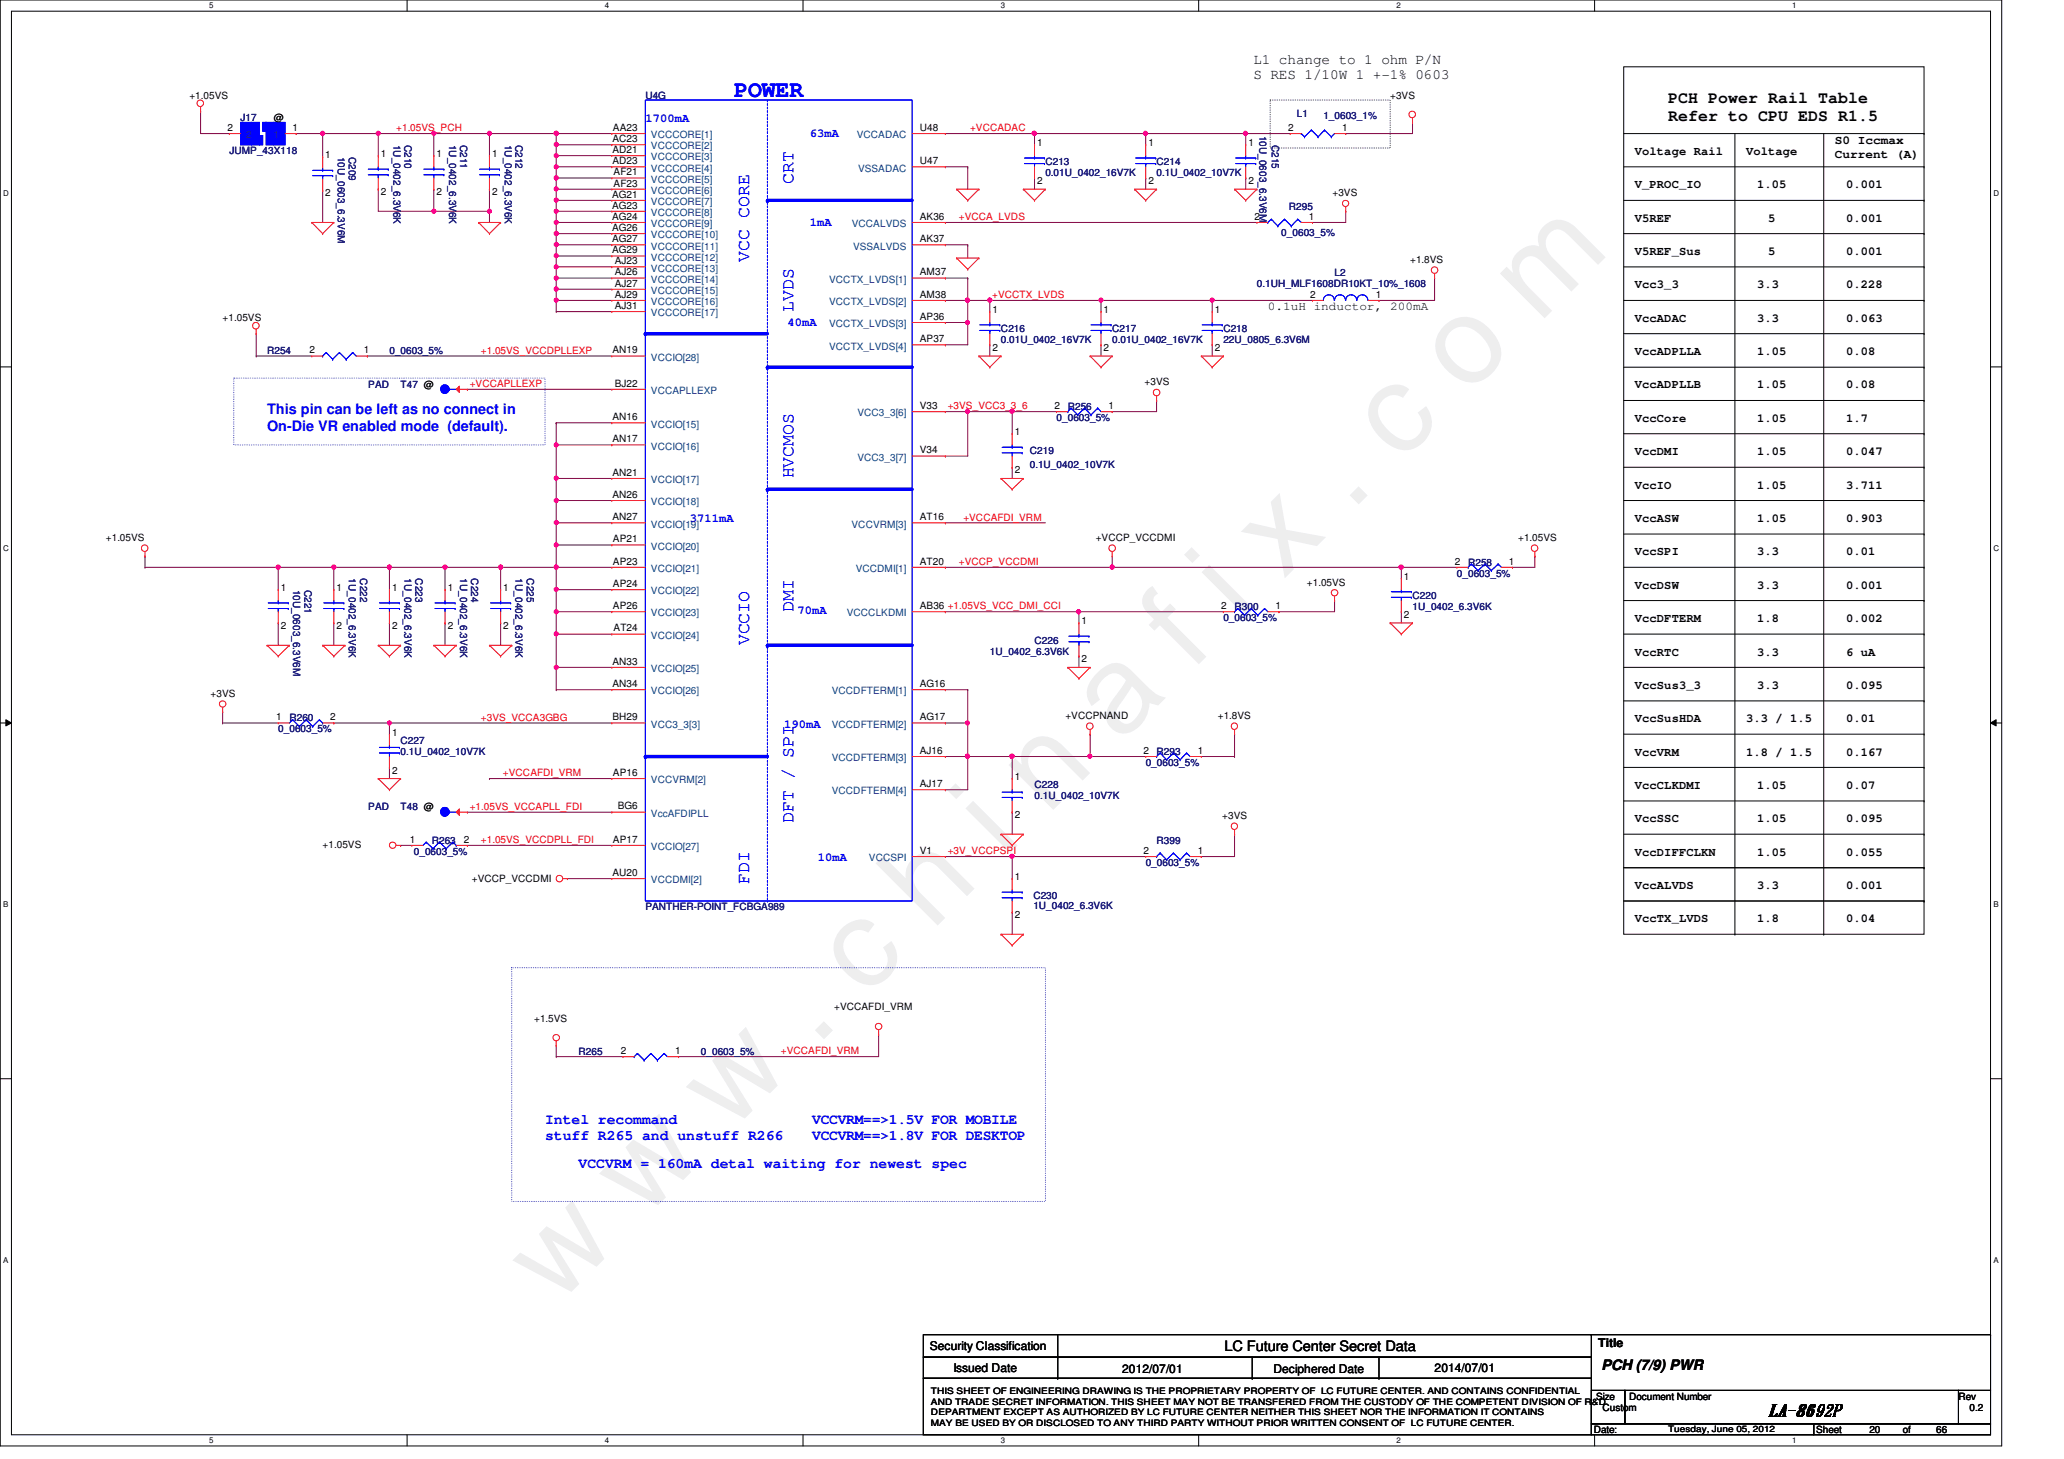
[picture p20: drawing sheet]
<svg xmlns="http://www.w3.org/2000/svg" width="297mm" height="210mm" viewBox="0 0 297 210" stroke-linecap="round" stroke-linejoin="round" font-family="sans-serif">
<defs><g id="words">
<text font-size="17.6" fill="#f0f" x="80.1" y="188" transform="rotate(-45 80.1 188)">w w w . c h i n a f i x . c o m</text>
<text font-size="3.3" fill="#00f" x="105.7" y="14">POWER</text>
<g font-size="2.5" fill="#00f">
<text x="114.2" y="26.4" transform="rotate(-90 114.2 26.4)">CRT</text>
<text x="107.8" y="37.6" transform="rotate(-90 107.8 37.6)">VCC CORE</text>
<text x="114.2" y="44.8" transform="rotate(-90 114.2 44.8)">LVDS</text>
<text x="114.2" y="68.8" transform="rotate(-90 114.2 68.8)">HVCMOS</text>
<text x="114.2" y="88" transform="rotate(-90 114.2 88)">DMI</text>
<text x="107.8" y="92.8" transform="rotate(-90 107.8 92.8)">VCCIO</text>
<text x="114.2" y="118.4" transform="rotate(-90 114.2 118.4)">DFT / SPI</text>
<text x="107.8" y="127.2" transform="rotate(-90 107.8 127.2)">FDI</text>
</g>
<text font-size="2.5" x="254.5" y="203.7">LA-8692P</text>
<g font-size="2.4">
<text x="240.1" y="14.8">PCH Power Rail Table</text>
<text x="240.1" y="17.4">Refer to CPU EDS R1.5</text>
</g>
<g font-size="2.1">
<text x="180.4" y="9.1">L1 change to 1 ohm P/N</text>
<text x="180.4" y="11.3">S RES 1/10W 1 +-1% 0603</text>
<text x="176.2" y="194.4">LC Future Center Secret Data</text>
<text x="230.5" y="197.1">PCH (7/9) PWR</text>
</g>
<g font-size="2.1" fill="#00f">
<text x="38.4" y="59.5">This pin can be left as no connect in</text>
<text x="38.4" y="62">On-Die VR enabled mode (default).</text>
<text x="78.4" y="161.7">Intel recommand</text>
<text x="116.9" y="161.7">VCCVRM==&gt;1.5V FOR MOBILE</text>
<text x="78.4" y="164">stuff R265 and unstuff R266</text>
<text x="116.9" y="164">VCCVRM==&gt;1.8V FOR DESKTOP</text>
<text x="83.3" y="168.1">VCCVRM = 160mA detal waiting for newest spec</text>
</g>
<g font-size="1.7" fill="#00f">
<text x="92.9" y="17.5">1700mA</text>
<text x="116.5" y="19.7">63mA</text>
<text x="116.5" y="32.6">1mA</text>
<text x="113.3" y="46.9">40mA</text>
<text x="99.3" y="75.1">3711mA</text>
<text x="114.8" y="88.4">70mA</text>
<text x="112.9" y="104.7">190mA</text>
<text x="117.7" y="123.9">10mA</text>
</g>
<g font-size="1.7">
<text x="235.3" y="22.3">Voltage Rail</text>
<text x="251.3" y="22.3">Voltage</text>
<text x="264.1" y="20.7">S0 Iccmax</text>
<text x="264.1" y="22.7">Current (A)</text>
<text x="235.3" y="27.1">V_PROC_IO</text>
<text x="252.9" y="27.1">1.05</text>
<text x="265.7" y="27.1">0.001</text>
<text x="235.3" y="31.9">V5REF</text>
<text x="254.5" y="31.9">5</text>
<text x="265.7" y="31.9">0.001</text>
<text x="235.3" y="36.7">V5REF_Sus</text>
<text x="235.3" y="41.5">Vcc3_3</text>
<text x="252.9" y="41.5">3.3</text>
<text x="254.5" y="36.7">5</text>
<text x="265.7" y="36.7">0.001</text>
<text x="265.7" y="41.5">0.228</text>
<text x="182.5" y="44.6">0.1uH inductor, 200mA</text>
<text x="235.3" y="46.3">VccADAC</text>
<text x="252.9" y="46.3">3.3</text>
<text x="265.7" y="46.3">0.063</text>
<text x="235.3" y="51.1">VccADPLLA</text>
<text x="252.9" y="51.1">1.05</text>
<text x="265.7" y="51.1">0.08</text>
<text x="235.3" y="55.9">VccADPLLB</text>
<text x="252.9" y="55.9">1.05</text>
<text x="265.7" y="55.9">0.08</text>
<text x="235.3" y="60.7">VccCore</text>
<text x="235.3" y="65.5">VccDMI</text>
<text x="252.9" y="60.7">1.05</text>
<text x="252.9" y="65.5">1.05</text>
<text x="265.7" y="60.7">1.7</text>
<text x="265.7" y="65.5">0.047</text>
<text x="235.3" y="70.3">VccIO</text>
<text x="252.9" y="70.3">1.05</text>
<text x="265.7" y="70.3">3.711</text>
<text x="235.3" y="75.1">VccASW</text>
<text x="252.9" y="75.1">1.05</text>
<text x="265.7" y="75.1">0.903</text>
<text x="235.3" y="79.9">VccSPI</text>
<text x="252.9" y="79.9">3.3</text>
<text x="265.7" y="79.9">0.01</text>
<text x="235.3" y="84.7">VccDSW</text>
<text x="235.3" y="89.5">VccDFTERM</text>
<text x="252.9" y="84.7">3.3</text>
<text x="252.9" y="89.5">1.8</text>
<text x="265.7" y="89.5">0.002</text>
<text x="265.7" y="84.7">0.001</text>
<text x="235.3" y="94.3">VccRTC</text>
<text x="252.9" y="94.3">3.3</text>
<text x="265.7" y="94.3">6 uA</text>
<text x="235.3" y="99.1">VccSus3_3</text>
<text x="252.9" y="99.1">3.3</text>
<text x="265.7" y="99.1">0.095</text>
<text x="235.3" y="103.9">VccSusHDA</text>
<text x="251.3" y="103.9">3.3 / 1.5</text>
<text x="265.7" y="103.9">0.01</text>
<text x="235.3" y="108.7">VccVRM</text>
<text x="235.3" y="113.5">VccCLKDMI</text>
<text x="251.3" y="108.7">1.8 / 1.5</text>
<text x="252.9" y="113.5">1.05</text>
<text x="265.7" y="113.5">0.07</text>
<text x="265.7" y="108.7">0.167</text>
<text x="235.3" y="118.3">VccSSC</text>
<text x="252.9" y="118.3">1.05</text>
<text x="265.7" y="118.3">0.095</text>
<text x="235.3" y="123.1">VccDIFFCLKN</text>
<text x="252.9" y="123.1">1.05</text>
<text x="265.7" y="123.1">0.055</text>
<text x="235.3" y="127.9">VccALVDS</text>
<text x="252.9" y="127.9">3.3</text>
<text x="265.7" y="127.9">0.001</text>
<text x="235.3" y="132.7">VccTX_LVDS</text>
<text x="252.9" y="132.7">1.8</text>
<text x="265.7" y="132.7">0.04</text>
<text x="133.8" y="194.3">Security Classification</text>
<text x="137.2" y="197.3">Issued Date</text>
<text x="161.5" y="197.5">2012/07/01</text>
<text x="183.3" y="197.5">Deciphered Date</text>
<text x="206.5" y="197.3">2014/07/01</text>
<text x="230" y="193.8">Title</text>
</g>
<g font-size="1.4">
<text x="27.3" y="14.2">+1.05VS</text>
<text x="39.4" y="17.4">@</text>
<text x="200.1" y="14.2">+3VS</text>
<text x="32.7" y="18.8">2</text>
<text x="42.1" y="18.8">1</text>
<text x="46.8" y="22.8">1</text>
<text x="54.8" y="22.6">1</text>
<text x="62.8" y="22.6">1</text>
<text x="70.8" y="22.6">1</text>
<text x="88.1" y="20.4">AC23</text>
<text x="88.1" y="22">AD21</text>
<text x="88.1" y="23.6">AD23</text>
<text x="88.2" y="18.8">AA23</text>
<text x="132.4" y="18.8">U48</text>
<text x="132.4" y="23.6">U47</text>
<text x="149.3" y="21">1</text>
<text x="165.3" y="21">1</text>
<text x="179.7" y="21">1</text>
<text x="185.4" y="18.8">2</text>
<text x="193.2" y="18.8">1</text>
<text x="46.8" y="28.2">2</text>
<text x="54.8" y="28.1">2</text>
<text x="62.8" y="28.1">2</text>
<text x="70.8" y="28.1">2</text>
<text x="88.1" y="28.4">AG21</text>
<text x="88.3" y="25.2">AF21</text>
<text x="88.3" y="26.8">AF23</text>
<text x="149.3" y="26.5">2</text>
<text x="165.3" y="26.5">2</text>
<text x="179.7" y="26.5">2</text>
<text x="191.8" y="28.2">+3VS</text>
<text x="88.1" y="30">AG23</text>
<text x="88.1" y="31.6">AG24</text>
<text x="88.1" y="33.2">AG26</text>
<text x="88.1" y="34.8">AG27</text>
<text x="132.4" y="31.6">AK36</text>
<text x="132.4" y="34.8">AK37</text>
<text x="180.5" y="31.6">2</text>
<text x="188.4" y="31.6">1</text>
<text x="88.1" y="36.4">AG29</text>
<text x="88.5" y="38">AJ23</text>
<text x="88.5" y="39.6">AJ26</text>
<text x="88.5" y="41.2">AJ27</text>
<text x="132.4" y="39.6">AM37</text>
<text x="202.9" y="37.8">+1.8VS</text>
<text x="32" y="46.2">+1.05VS</text>
<text x="88.5" y="42.8">AJ29</text>
<text x="88.5" y="44.4">AJ31</text>
<text x="132.4" y="42.8">AM38</text>
<text x="132.4" y="46">AP36</text>
<text x="142.8" y="45">1</text>
<text x="158.8" y="45">1</text>
<text x="174.8" y="45">1</text>
<text x="188.5" y="42.8">2</text>
<text x="198" y="42.8">1</text>
<text x="44.5" y="50.8">2</text>
<text x="52.4" y="50.8">1</text>
<text x="88.1" y="50.8">AN19</text>
<text x="132.4" y="49.2">AP37</text>
<text x="142.8" y="50.5">2</text>
<text x="158.8" y="50.5">2</text>
<text x="174.8" y="50.5">2</text>
<text x="88.5" y="55.6">BJ22</text>
<text x="132.4" y="58.8">V33</text>
<text x="151.8" y="58.8">2</text>
<text x="159.6" y="58.8">1</text>
<text x="164.7" y="55.5">+3VS</text>
<text x="88.1" y="60.5">AN16</text>
<text x="88.1" y="63.6">AN17</text>
<text x="132.4" y="65.2">V34</text>
<text x="146" y="62.6">1</text>
<text x="88.1" y="68.5">AN21</text>
<text x="88.1" y="71.6">AN26</text>
<text x="146" y="68.1">2</text>
<text x="15.2" y="77.9">+1.05VS</text>
<text x="88.1" y="74.8">AN27</text>
<text x="132.4" y="74.8">AT16</text>
<text x="157.7" y="77.9">+VCCP_VCCDMI</text>
<text x="218.5" y="77.9">+1.05VS</text>
<text x="88.2" y="78">AP21</text>
<text x="88.2" y="81.2">AP23</text>
<text x="132.4" y="81.2">AT20</text>
<text x="202.1" y="83.4">1</text>
<text x="209.4" y="81.2">2</text>
<text x="217.2" y="81.2">1</text>
<text x="40.4" y="85">1</text>
<text x="48.4" y="85">1</text>
<text x="56.4" y="85">1</text>
<text x="64.4" y="85">1</text>
<text x="72.4" y="85">1</text>
<text x="88.2" y="87.6">AP26</text>
<text x="88.2" y="84.5">AP24</text>
<text x="132.4" y="87.6">AB36 +1.05VS_VCC_DMI_CCI</text>
<text x="155.7" y="89.8">1</text>
<text x="175.8" y="87.6">2</text>
<text x="183.6" y="87.6">1</text>
<text x="188.1" y="84.2">+1.05VS</text>
<text x="202.1" y="88.9">2</text>
<text x="40.4" y="90.5">2</text>
<text x="48.4" y="90.5">2</text>
<text x="56.4" y="90.5">2</text>
<text x="64.4" y="90.5">2</text>
<text x="72.4" y="90.5">2</text>
<text x="88.1" y="95.6">AN33</text>
<text x="88.3" y="90.8">AT24</text>
<text x="155.7" y="95.3">2</text>
<text x="30.3" y="100.2">+3VS</text>
<text x="88.1" y="98.8">AN34</text>
<text x="132.4" y="98.8">AG16</text>
<text x="39.7" y="103.6">1</text>
<text x="47.5" y="103.6">2</text>
<text x="56.4" y="105.8">1</text>
<text x="88.1" y="103.6">BH29</text>
<text x="132.4" y="103.6">AG17</text>
<text x="153.3" y="103.5">+VCCPNAND</text>
<text x="175.3" y="103.5">+1.8VS</text>
<text x="56.4" y="111.3">2</text>
<text x="88.2" y="111.6">AP16</text>
<text x="132.4" y="113.2">AJ17</text>
<text x="132.4" y="108.5">AJ16</text>
<text x="146" y="112.2">1</text>
<text x="164.5" y="108.5">2</text>
<text x="172.4" y="108.5">1</text>
<text x="88.9" y="116.5">BG6</text>
<text x="146" y="117.7">2</text>
<text x="175.9" y="117.9">+3VS</text>
<text x="46.4" y="122">+1.05VS</text>
<text x="59" y="121.2">1</text>
<text x="66.8" y="121.2">2</text>
<text x="88.2" y="121.2">AP17</text>
<text x="132.4" y="122.9">V1</text>
<text x="164.5" y="122.9">2</text>
<text x="172.4" y="122.9">1</text>
<text x="67.9" y="126.8">+VCCP_VCCDMI</text>
<text x="88.1" y="126">AU20</text>
<text x="146" y="126.6">1</text>
<text x="146" y="132.1">2</text>
<text x="76.9" y="147">+1.5VS</text>
<text x="120.1" y="145.4">+VCCAFDI_VRM</text>
<text x="89.4" y="151.6">2</text>
<text x="97.2" y="151.6">1</text>
<text x="229.7" y="201.4">Size</text>
<text x="230.6" y="203">Custom</text>
<text x="234.5" y="201.4">Document Number</text>
<text x="281.9" y="201.4">Rev</text>
<text x="283.5" y="203">0.2</text>
<text x="229.4" y="206.2">Date:</text>
<text x="261.4" y="206.2">Sheet</text>
<text x="269" y="206.2">20</text>
<text x="273.9" y="206.2">of</text>
<text x="278.6" y="206.2">66</text>
</g>
<g font-size="1.4" fill="#000080">
<text x="34.6" y="17.4">J17</text>
<text x="92.9" y="14.2">U4G</text>
<text x="186.6" y="16.9">L1</text>
<text x="190.5" y="17.1">1_0603_1%</text>
<text x="33" y="22.2">JUMP_43X118</text>
<text x="48.6" y="22.6" transform="rotate(90 48.6 22.6)">10U_0603_6.3V6M</text>
<text x="50.2" y="22.6" transform="rotate(90 50.2 22.6)">C209</text>
<text x="56.6" y="20.8" transform="rotate(90 56.6 20.8)">1U_0402_6.3V6K</text>
<text x="58.2" y="20.8" transform="rotate(90 58.2 20.8)">C210</text>
<text x="64.6" y="20.8" transform="rotate(90 64.6 20.8)">1U_0402_6.3V6K</text>
<text x="66.2" y="20.8" transform="rotate(90 66.2 20.8)">C211</text>
<text x="72.6" y="20.8" transform="rotate(90 72.6 20.8)">1U_0402_6.3V6K</text>
<text x="74.2" y="20.8" transform="rotate(90 74.2 20.8)">C212</text>
<text x="150.4" y="23.7">C213</text>
<text x="166.5" y="23.7">C214</text>
<text x="181.3" y="19.5" transform="rotate(90 181.3 19.5)">10U_0603_6.3V6M</text>
<text x="183" y="20.8" transform="rotate(90 183 20.8)">C215</text>
<text x="150.4" y="25.4">0.01U_0402_16V7K</text>
<text x="166.5" y="25.4">0.1U_0402_10V7K</text>
<text x="184.4" y="34">0_0603_5%</text>
<text x="185.5" y="30.2">R295</text>
<text x="180.9" y="41.4">0.1UH_MLF1608DR10KT_10%_1608</text>
<text x="192.1" y="39.8">L2</text>
<text x="144.1" y="47.8">C216</text>
<text x="160.1" y="47.8">C217</text>
<text x="176.1" y="47.8">C218</text>
<text x="38.4" y="51">R254</text>
<text x="56" y="51">0_0603_5%</text>
<text x="144.1" y="49.4">0.01U_0402_16V7K</text>
<text x="160.1" y="49.4">0.01U_0402_16V7K</text>
<text x="176.1" y="49.4">22U_0805_6.3V6M</text>
<text x="53" y="55.8">PAD</text>
<text x="57.7" y="55.8">T47 @</text>
<text x="153.7" y="59">R256</text>
<text x="148.2" y="65.4">C219</text>
<text x="152.1" y="60.6">0_0603_5%</text>
<text x="148.2" y="67.3">0.1U_0402_10V7K</text>
<text x="50.2" y="83.2" transform="rotate(90 50.2 83.2)">1U_0402_6.3V6K</text>
<text x="51.8" y="83.2" transform="rotate(90 51.8 83.2)">C222</text>
<text x="58.2" y="83.2" transform="rotate(90 58.2 83.2)">1U_0402_6.3V6K</text>
<text x="59.8" y="83.2" transform="rotate(90 59.8 83.2)">C223</text>
<text x="66.2" y="83.2" transform="rotate(90 66.2 83.2)">1U_0402_6.3V6K</text>
<text x="67.8" y="83.2" transform="rotate(90 67.8 83.2)">C224</text>
<text x="74.2" y="83.2" transform="rotate(90 74.2 83.2)">1U_0402_6.3V6K</text>
<text x="75.8" y="83.2" transform="rotate(90 75.8 83.2)">C225</text>
<text x="209.7" y="83">0_0603_5%</text>
<text x="211.3" y="81.4">R258</text>
<text x="42.2" y="84.8" transform="rotate(90 42.2 84.8)">10U_0603_6.3V6M</text>
<text x="43.8" y="84.8" transform="rotate(90 43.8 84.8)">C221</text>
<text x="176.1" y="89.4">0_0603_5%</text>
<text x="177.7" y="87.8">R300</text>
<text x="203.3" y="86.2">C220</text>
<text x="203.3" y="87.8">1U_0402_6.3V6K</text>
<text x="142.4" y="94.2">1U_0402_6.3V6K</text>
<text x="148.9" y="92.6">C226</text>
<text x="40" y="105.4">0_0603_5%</text>
<text x="41.7" y="103.8">R260</text>
<text x="57.7" y="107">C227</text>
<text x="57.7" y="108.6">0.1U_0402_10V7K</text>
<text x="148.9" y="113.4">C228</text>
<text x="164.9" y="110.2">0_0603_5%</text>
<text x="166.5" y="108.6">R293</text>
<text x="53" y="116.6">PAD</text>
<text x="57.7" y="116.6">T48 @</text>
<text x="148.9" y="115">0.1U_0402_10V7K</text>
<text x="59.6" y="123">0_0603_5%</text>
<text x="62.1" y="121.4">R263</text>
<text x="164.9" y="124.6">0_0603_5%</text>
<text x="166.5" y="121.4">R399</text>
<text x="92.9" y="131">PANTHER-POINT_FCBGA989</text>
<text x="148.7" y="129.4">C230</text>
<text x="148.7" y="130.8">1U_0402_6.3V6K</text>
<text x="83.3" y="151.8">R265</text>
<text x="100.9" y="151.8">0_0603_5%</text>
</g>
<g font-size="1.4" fill="#004080">
<text x="35.4" y="19.9">2</text>
<text x="39.4" y="19.9">1</text>
<text x="93.7" y="19.9">VCCCORE[1]</text>
<text x="93.7" y="21.5">VCCCORE[2]</text>
<text x="93.7" y="23.1">VCCCORE[3]</text>
<text x="123.3" y="19.9">VCCADAC</text>
<text x="93.7" y="24.7">VCCCORE[4]</text>
<text x="93.7" y="26.3">VCCCORE[5]</text>
<text x="93.7" y="27.9">VCCCORE[6]</text>
<text x="93.7" y="29.5">VCCCORE[7]</text>
<text x="123.5" y="24.7">VSSADAC</text>
<text x="93.7" y="31.1">VCCCORE[8]</text>
<text x="93.7" y="32.7">VCCCORE[9]</text>
<text x="93.7" y="34.3">VCCCORE[10]</text>
<text x="93.7" y="35.9">VCCCORE[11]</text>
<text x="122.6" y="32.7">VCCALVDS</text>
<text x="122.8" y="35.9">VSSALVDS</text>
<text x="93.7" y="37.5">VCCCORE[12]</text>
<text x="93.7" y="39.1">VCCCORE[13]</text>
<text x="93.7" y="40.7">VCCCORE[14]</text>
<text x="119.3" y="40.7">VCCTX_LVDS[1]</text>
<text x="93.7" y="42.3">VCCCORE[15]</text>
<text x="93.7" y="43.9">VCCCORE[16]</text>
<text x="93.7" y="45.5">VCCCORE[17]</text>
<text x="119.3" y="43.9">VCCTX_LVDS[2]</text>
<text x="119.3" y="47.1">VCCTX_LVDS[3]</text>
<text x="93.7" y="51.9">VCCIO[28]</text>
<text x="119.3" y="50.3">VCCTX_LVDS[4]</text>
<text x="93.7" y="56.7">VCCAPLLEXP</text>
<text x="123.4" y="59.9">VCC3_3[6]</text>
<text x="93.7" y="61.5">VCCIO[15]</text>
<text x="93.7" y="64.7">VCCIO[16]</text>
<text x="93.7" y="69.5">VCCIO[17]</text>
<text x="123.4" y="66.3">VCC3_3[7]</text>
<text x="93.7" y="72.7">VCCIO[18]</text>
<text x="93.7" y="75.9">VCCIO[19]</text>
<text x="122.6" y="75.9">VCCVRM[3]</text>
<text x="93.7" y="79.1">VCCIO[20]</text>
<text x="93.7" y="82.3">VCCIO[21]</text>
<text x="123.1" y="82.3">VCCDMI[1]</text>
<text x="93.7" y="88.7">VCCIO[23]</text>
<text x="93.7" y="85.5">VCCIO[22]</text>
<text x="121.9" y="88.7">VCCCLKDMI</text>
<text x="93.7" y="91.9">VCCIO[24]</text>
<text x="93.7" y="96.7">VCCIO[25]</text>
<text x="93.7" y="99.9">VCCIO[26]</text>
<text x="119.7" y="99.9">VCCDFTERM[1]</text>
<text x="93.7" y="104.7">VCC3_3[3]</text>
<text x="119.7" y="104.7">VCCDFTERM[2]</text>
<text x="93.7" y="112.7">VCCVRM[2]</text>
<text x="119.7" y="109.5">VCCDFTERM[3]</text>
<text x="93.7" y="117.5">VccAFDIPLL</text>
<text x="119.7" y="114.3">VCCDFTERM[4]</text>
<text x="93.7" y="122.3">VCCIO[27]</text>
<text x="125" y="123.9">VCCSPI</text>
<text x="93.7" y="127.1">VCCDMI[2]</text>
</g>
<g font-size="1.4" fill="#f00">
<text x="57" y="18.9">+1.05VS_PCH</text>
<text x="139.6" y="18.9">+VCCADAC</text>
<text x="138" y="31.7">+VCCA_LVDS</text>
<text x="142.8" y="42.9">+VCCTX_LVDS</text>
<text x="69.2" y="50.9">+1.05VS_VCCDPLLEXP</text>
<text x="67.6" y="55.7">+VCCAPLLEXP</text>
<text x="136.4" y="58.9">+3VS_VCC3_3_6</text>
<text x="138.6" y="74.9">+VCCAFDI_VRM</text>
<text x="138" y="81.3">+VCCP_VCCDMI</text>
<text x="69.2" y="103.7">+3VS_VCCA3GBG</text>
<text x="72.4" y="111.7">+VCCAFDI_VRM</text>
<text x="67.6" y="116.5">+1.05VS_VCCAPLL_FDI</text>
<text x="69.2" y="121.3">+1.05VS_VCCDPLL_FDI</text>
<text x="136.4" y="122.9">+3V_VCCPSPI</text>
<text x="112.4" y="151.7">+VCCAFDI_VRM</text>
</g>
<g font-size="1.3">
<text x="134" y="200.6">THIS SHEET OF ENGINEERING DRAWING IS THE PROPRIETARY PROPERTY OF LC FUTURE CENTER. AND CONTAINS CONFIDENTIAL</text>
<text x="134" y="202.1">AND TRADE SECRET INFORMATION. THIS SHEET MAY NOT BE TRANSFERED FROM THE CUSTODY OF THE COMPETENT DIVISION OF R&amp;D</text>
<text x="134" y="203.6">DEPARTMENT EXCEPT AS AUTHORIZED BY LC FUTURE CENTER NEITHER THIS SHEET NOR THE INFORMATION IT CONTAINS</text>
<text x="134" y="205.1">MAY BE USED BY OR DISCLOSED TO ANY THIRD PARTY WITHOUT PRIOR WRITTEN CONSENT OF LC FUTURE CENTER.</text>
<text x="240.1" y="206">Tuesday, June 05, 2012</text>
</g>
<g font-size="1.1">
<text x="30.1" y="1.1">5</text>
<text x="87" y="1.1">4</text>
<text x="144" y="1.1">3</text>
<text x="201" y="1.1">2</text>
<text x="257.9" y="1.1">1</text>
<text x=".5" y="28.2">D</text>
<text x="286.9" y="28.2">D</text>
<text x=".5" y="79.3">C</text>
<text x="286.9" y="79.3">C</text>
<text x=".5" y="130.6">B</text>
<text x="286.9" y="130.6">B</text>
<text x=".5" y="181.7">A</text>
<text x="286.9" y="181.7">A</text>
<text x="30.1" y="207.6">5</text>
<text x="87" y="207.6">4</text>
<text x="144" y="207.6">3</text>
<text x="201" y="207.6">2</text>
<text x="257.9" y="207.6">1</text>
</g>
</g></defs>
<path d="M0 0h288.1v208h-288.1zM1.6 1.6h284.9v204.8h-284.9z" fill="none" stroke="#000" stroke-width=".14"/>
<g fill="#fff">
<path d="M30.1 .2h.6v1.2h-.6z"/>
<path d="M30.1 206.6h.6v1.2h-.6z"/>
</g>
<path d="M58.6 0v1.6M58.6 206.4v1.6" fill="none" stroke="#000" stroke-width=".14"/>
<g fill="#fff">
<path d="M87 .2h.6v1.2h-.6z"/>
<path d="M87 206.6h.6v1.2h-.6z"/>
</g>
<path d="M115.6 0v1.6M115.6 206.4v1.6" fill="none" stroke="#000" stroke-width=".14"/>
<g fill="#fff">
<path d="M144 .2h.6v1.2h-.6z"/>
<path d="M144 206.6h.6v1.2h-.6z"/>
</g>
<path d="M172.5 0v1.6M172.5 206.4v1.6" fill="none" stroke="#000" stroke-width=".14"/>
<g fill="#fff">
<path d="M201 .2h.5v1.2h-.5z"/>
<path d="M201 206.6h.5v1.2h-.5z"/>
</g>
<path d="M229.5 0v1.6M229.5 206.4v1.6" fill="none" stroke="#000" stroke-width=".14"/>
<g fill="#fff">
<path d="M257.9 .2h.6v1.2h-.6z"/>
<path d="M257.9 206.6h.6v1.2h-.6z"/>
<path d="M.5 27.2h.7v1.2h-.7z"/>
<path d="M286.9 27.2h.8v1.2h-.8z"/>
<path d="M.5 78.4h.7v1.1h-.7z"/>
<path d="M286.9 78.4h.8v1.1h-.8z"/>
</g>
<path d="M0 52.8h1.6M286.5 52.8h1.6" fill="none" stroke="#000" stroke-width=".14"/>
<g fill="#fff">
<path d="M.5 129.6h.7v1.2h-.7z"/>
<path d="M286.9 129.6h.7v1.2h-.7z"/>
</g>
<path d="M0 104h1.6M.8 103.5l.8 .5-.8 .4zM286.5 104l.8-.5v.9zM286.5 104h1.6" fill="none" stroke="#000" stroke-width=".14"/>
<path d="M.8 103.5l.8 .5-.8 .4zM286.5 104l.8-.5v.9z" fill="#000"/>
<g fill="#fff">
<path d="M.5 180.8h.7v1.1h-.7z"/>
<path d="M286.9 180.8h.7v1.1h-.7z"/>
</g>
<g fill="none" stroke="#000" stroke-width=".14">
<path d="M233.7 9.6h43.2v124.8h-43.2zM233.7 19.2h43.2M249.7 19.2v115.2M262.5 19.2v115.2M276.9 19.2h.1M233.7 28.8h43.2M233.7 38.4h43.2M233.7 33.6h43.2M233.7 24h43.2M276.9 28.8h.1M276.9 38.4h.1M276.9 33.6h.1"/>
<path d="M276.9 24h.1M233.7 48h43.2M233.7 57.6h43.2M233.7 52.8h43.2M233.7 43.2h43.2M276.9 48h.1M276.9 57.6h.1M276.9 52.8h.1M276.9 43.2h.1M233.7 67.2h43.2M233.7 72h43.2M233.7 62.4h43.2"/>
<path d="M233.7 76.8h43.2M276.9 67.2h.1M276.9 72h.1M276.9 62.4h.1M276.9 76.8h.1M233.7 81.6h43.2M233.7 86.4h43.2M233.7 91.2h43.2M233.7 96h43.2M276.9 81.6h.1M276.9 86.4h.1M276.9 91.2h.1"/>
<path d="M276.9 96h.1M233.7 100.8h43.2M233.7 105.6h43.2M233.7 110.4h43.2M233.7 115.2h43.2M276.9 100.8h.1M276.9 105.6h.1M276.9 110.4h.1M276.9 115.2h.1M233.7 124.8h43.2M233.7 120h43.2M233.7 129.6h43.2"/>
<path d="M249.7 134.4h.1M262.5 134.4h.1M276.9 124.8h.1M276.9 120h.1M276.9 129.6h.1M0 155.2h1.6M286.5 155.2h1.6"/>
</g>
<path d="M33.7 54.4h44.7v9.6h-44.7zM73.7 139.2h76.7v33.6h-76.7z" fill="none" stroke="#00f" stroke-width=".14" stroke-dasharray="0 .3"/>
<path d="M182.8 14.4h17.3v6.9h-17.3z" fill="none" stroke="#000" stroke-width=".14" stroke-dasharray="0 .3"/>
<path d="M28.9 16h.1M28.9 16v3.2M80 19.2h.1M80 19.2h8M97.7 152h28.7" fill="none" stroke="#800040" stroke-width=".14"/>
<circle cx="80" cy="19.2" r=".3" fill="#f0f"/>
<circle cx="80" cy="19.2" r=".3" fill="none" stroke="#f0f" stroke-width=".14"/>
<path d="M54.4 19.2h.1M54.4 19.2h8M62.4 19.2h.1M62.4 19.2v3.2M62.4 27.2h.1M62.4 27.2v3.2" fill="none" stroke="#800040" stroke-width=".14"/>
<circle cx="54.4" cy="19.2" r=".3" fill="#f0f"/>
<circle cx="54.4" cy="19.2" r=".3" fill="none" stroke="#f0f" stroke-width=".14"/>
<path d="M46.4 19.2h.1M46.4 19.2h8M46.4 19.2v3.4M46.4 27.4h.1M46.4 27.4v4.6M80 24h.1M80 24h8" fill="none" stroke="#800040" stroke-width=".14"/>
<circle cx="80" cy="24" r=".3" fill="#f0f"/>
<circle cx="80" cy="24" r=".3" fill="none" stroke="#f0f" stroke-width=".14"/>
<path d="M80 24h.1M80 22.4h.1M80 20.8h.1M80 20.8v1.6M80 24v1.6M80 22.4h8M80 20.8h8" fill="none" stroke="#800040" stroke-width=".14"/>
<circle cx="80" cy="20.8" r=".3" fill="#f0f"/>
<circle cx="80" cy="20.8" r=".3" fill="none" stroke="#f0f" stroke-width=".14"/>
<path d="M80 19.2h.1M80 19.2v1.6M67.3 56h.1M67.3 56h20.7" fill="none" stroke="#800040" stroke-width=".14"/>
<circle cx="80" cy="19.2" r=".3" fill="#f0f"/>
<circle cx="80" cy="19.2" r=".3" fill="none" stroke="#f0f" stroke-width=".14"/>
<path d="M70.4 19.2h.1M70.4 19.2h9.6" fill="none" stroke="#800040" stroke-width=".14"/>
<circle cx="70.4" cy="19.2" r=".3" fill="#f0f"/>
<circle cx="70.4" cy="19.2" r=".3" fill="none" stroke="#f0f" stroke-width=".14"/>
<path d="M62.4 19.2h.1M62.4 19.2h8M70.4 19.2h.1M70.4 19.2v3.2" fill="none" stroke="#800040" stroke-width=".14"/>
<circle cx="62.4" cy="19.2" r=".3" fill="#f0f"/>
<circle cx="62.4" cy="19.2" r=".3" fill="none" stroke="#f0f" stroke-width=".14"/>
<path d="M40 89.6h.1M40 89.6v3.2M48 89.6h.1M48 89.6v3.2M56 89.6h.1M56 81.6h.1M56 89.6v3.2M56 81.6h16M64 89.6h.1M64 81.6h.1M64 81.6v3.2M64 89.6v3.2" fill="none" stroke="#800040" stroke-width=".14"/>
<circle cx="64" cy="81.6" r=".31" fill="#f0f"/>
<circle cx="64" cy="81.6" r=".31" fill="none" stroke="#f0f" stroke-width=".14"/>
<path d="M48 81.6h.1M48 81.6h8M56 81.6h.1M56 81.6v3.2" fill="none" stroke="#800040" stroke-width=".14"/>
<circle cx="56" cy="81.6" r=".31" fill="#f0f"/>
<circle cx="56" cy="81.6" r=".31" fill="none" stroke="#f0f" stroke-width=".14"/>
<path d="M40 81.6h.1M40 81.6h8M48 81.6h.1M48 81.6v3.2" fill="none" stroke="#800040" stroke-width=".14"/>
<circle cx="48" cy="81.6" r=".31" fill="#f0f"/>
<circle cx="48" cy="81.6" r=".31" fill="none" stroke="#f0f" stroke-width=".14"/>
<path d="M54.4 30.4h8M62.4 30.4h.1M40 81.6h.1M40 81.6v3.2" fill="none" stroke="#800040" stroke-width=".14"/>
<circle cx="62.4" cy="30.4" r=".3" fill="#f0f"/>
<circle cx="62.4" cy="30.4" r=".3" fill="none" stroke="#f0f" stroke-width=".14"/>
<path d="M62.4 30.4h8M80 22.4h.1M80 22.4v1.6" fill="none" stroke="#800040" stroke-width=".14"/>
<circle cx="80" cy="22.4" r=".3" fill="#f0f"/>
<circle cx="80" cy="22.4" r=".3" fill="none" stroke="#f0f" stroke-width=".14"/>
<path d="M54.4 19.2h.1M54.4 19.2v3.2M136.1 19.2h.1M136.1 19.2h12.8M54.4 27.2h.1M54.4 27.2v3.2M136.1 24h.1M136.1 24h3.2M139.3 24h.1M139.3 24v3.2" fill="none" stroke="#800040" stroke-width=".14"/>
<circle cx="148.8" cy="19.2" r=".3" fill="#f0f"/>
<circle cx="148.8" cy="19.2" r=".3" fill="none" stroke="#f0f" stroke-width=".14"/>
<path d="M164.9 19.2h.1M164.9 19.2h14.4" fill="none" stroke="#800040" stroke-width=".14"/>
<circle cx="164.8" cy="19.2" r=".3" fill="#f0f"/>
<circle cx="164.8" cy="19.2" r=".3" fill="none" stroke="#f0f" stroke-width=".14"/>
<path d="M179.3 19.2h.1M179.3 19.2h6.4" fill="none" stroke="#800040" stroke-width=".14"/>
<circle cx="179.2" cy="19.2" r=".3" fill="#f0f"/>
<circle cx="179.2" cy="19.2" r=".3" fill="none" stroke="#f0f" stroke-width=".14"/>
<path d="M148.9 19.2h.1M148.9 19.2h16M164.9 19.2h.1M164.9 19.2v1.6M179.3 19.2h.1M179.3 19.2v1.6M203.3 17.6h.1M203.3 17.6v1.6" fill="none" stroke="#800040" stroke-width=".14"/>
<circle cx="148.8" cy="19.2" r=".3" fill="#f0f"/>
<circle cx="148.8" cy="19.2" r=".3" fill="none" stroke="#f0f" stroke-width=".14"/>
<path d="M148.9 19.2h.1M148.9 19.2v1.6M52.9 51.2h.1M52.9 51.2h35.1M56 104h.1M56 104h32M56 104v1.6" fill="none" stroke="#800040" stroke-width=".14"/>
<circle cx="56" cy="104" r=".3" fill="#f0f"/>
<circle cx="56" cy="104" r=".3" fill="none" stroke="#f0f" stroke-width=".14"/>
<g fill="none" stroke="#800040" stroke-width=".14">
<path d="M193.7 19.2h.1M193.7 19.2h9.6M36.9 48h.1M36.9 51.2h.1M36.9 48v3.2M36.9 51.2h8M20.9 80h.1M20.9 81.6h.1M20.9 80v1.6M20.9 81.6h19.1M160.1 81.6h41.6M32 102.4h.1"/>
<path d="M32 104h.1M32 104h8M32 102.4v1.6M48 104h.1M48 104h8M56 110.4h.1M56 110.4v1.6M57.7 121.6h.1M57.7 121.6h1.6M67.3 121.6h.1M67.3 121.6h20.7"/>
</g>
<circle cx="40" cy="81.6" r=".31" fill="#f0f"/>
<circle cx="40" cy="81.6" r=".31" fill="none" stroke="#f0f" stroke-width=".14"/>
<path d="M42.6 19.2h.1M42.6 19.2h3.8M136.1 32h44.8M67.3 116.8h.1M67.3 116.8h20.7" fill="none" stroke="#800040" stroke-width=".14"/>
<circle cx="46.4" cy="19.2" r=".3" fill="#f0f"/>
<circle cx="46.4" cy="19.2" r=".3" fill="none" stroke="#f0f" stroke-width=".14"/>
<path d="M28.9 19.2h4.1M33 19.2h.1" fill="none" stroke="#800040" stroke-width=".14"/>
<g fill="none" stroke="#f00" stroke-width=".14">
<path d="M28.9 16h.1M28.9 15.4v.6M203.3 17.6h.1M203.3 17v.6M44.9 32h.1M44.9 32h3.1M44.9 32l1.5 1.6M46.4 33.6h.1M48 32h.1M48 32l-1.6 1.6M36.9 48h.1M36.9 47.4v.6"/>
<path d="M20.9 79.4v.6M20.9 80h.1M38.4 92.8h.1M38.4 92.8h3.3M38.4 92.8l1.6 1.6M40 94.4h.1M41.7 92.8h.1M41.7 92.8l-1.7 1.6M46.4 92.8h.1M46.4 92.8h3.3M46.4 92.8l1.6 1.6M48 94.4h.1"/>
<path d="M49.7 92.8h.1M49.7 92.8l-1.7 1.6M54.4 92.8h.1M54.4 92.8h3.3M54.4 92.8l1.6 1.6M56 94.4h.1M57.7 92.8h.1M57.7 92.8l-1.7 1.6M62.4 92.8h.1M62.4 92.8h3.3M62.4 92.8l1.6 1.6M64 94.4h.1"/>
<path d="M65.7 92.8h.1M65.7 92.8l-1.7 1.6M32 102.4h.1M32 101.8v.6M54.4 112h.1M54.4 112h3.3M54.4 112l1.6 1.6M56 113.6h.1M57.7 112h.1M57.7 112l-1.7 1.6M57 121.6h.7M57.7 121.6h.1"/>
<circle cx="28.8" cy="14.9" r=".47"/>
<circle cx="203.2" cy="16.5" r=".47"/>
<circle cx="36.8" cy="46.9" r=".47"/>
<circle cx="20.8" cy="78.9" r=".47"/>
<circle cx="32" cy="101.3" r=".46"/>
<circle cx="56.5" cy="121.6" r=".46"/>
</g>
<g fill="none" stroke="#000" stroke-width=".14">
<path d="M132.9 192h96.1v3.2h-96.1zM132.9 195.2h96.1v3.1h-96.1zM132.9 198.3h96.1v8.1h-96.1zM152.2 195.2h.1M152.2 198.3h.1M152.2 192v6.3M180.2 198.3h.1M180.2 195.2v3.1M198.5 198.3h.1M198.5 195.2v3.1M228.9 192h57.6M286.5 192h.1"/>
<path d="M286.5 192v8M229 200h4.8v4.9h-4.8zM229 204.9h32v1.5h-32zM233.8 200h48.1v4.9h-48.1zM261 204.9h25.5v1.5h-25.5zM281.9 200h4.6v4.9h-4.6z"/>
</g>
<path d="M39.4 17.6h1.6v3.2h-1.6z" fill-rule="evenodd" fill="#00f"/>
<path d="M39.4 17.6h1.6v3.2h-1.6z" fill="none" stroke="#00f" stroke-width=".14"/>
<path d="M38.3 17.6h1.1v3.2h-1.1z" fill-rule="evenodd" fill="#00f"/>
<path d="M38.3 17.6h1.1v3.2h-1.1z" fill="none" stroke="#00f" stroke-width=".14"/>
<path d="M37.8 17.6h.5v1.3h-.5z" fill-rule="evenodd" fill="#00f"/>
<path d="M37.8 17.6h.5v1.3h-.5z" fill="none" stroke="#00f" stroke-width=".14"/>
<path d="M37.3 19.5h.5v1.3h-.5z" fill-rule="evenodd" fill="#00f"/>
<path d="M37.3 19.5h.5v1.3h-.5z" fill="none" stroke="#00f" stroke-width=".14"/>
<path d="M36.2 17.6h1.1v3.2h-1.1z" fill-rule="evenodd" fill="#00f"/>
<path d="M36.2 17.6h1.1v3.2h-1.1z" fill="none" stroke="#00f" stroke-width=".14"/>
<path d="M34.6 17.6h1.6v3.2h-1.6z" fill-rule="evenodd" fill="#00f"/>
<path d="M34.6 17.6h1.6v3.2h-1.6z" fill="none" stroke="#00f" stroke-width=".14"/>
<path d="M39.4 17.6h1.6v3.2h-1.6z" fill-rule="evenodd" fill="#00f"/>
<path d="M39.4 17.6h1.6v3.2h-1.6z" fill="none" stroke="#00f" stroke-width=".14"/>
<path d="M38.3 17.6h1.1v3.2h-1.1z" fill-rule="evenodd" fill="#00f"/>
<path d="M38.3 17.6h1.1v3.2h-1.1z" fill="none" stroke="#00f" stroke-width=".14"/>
<path d="M37.8 17.6h.5v1.3h-.5z" fill-rule="evenodd" fill="#00f"/>
<path d="M37.8 17.6h.5v1.3h-.5z" fill="none" stroke="#00f" stroke-width=".14"/>
<path d="M37.3 19.5h.5v1.3h-.5z" fill-rule="evenodd" fill="#00f"/>
<path d="M37.3 19.5h.5v1.3h-.5z" fill="none" stroke="#00f" stroke-width=".14"/>
<path d="M36.2 17.6h1.1v3.2h-1.1z" fill-rule="evenodd" fill="#00f"/>
<path d="M36.2 17.6h1.1v3.2h-1.1z" fill="none" stroke="#00f" stroke-width=".14"/>
<path d="M34.6 17.6h1.6v3.2h-1.6z" fill-rule="evenodd" fill="#00f"/>
<g fill="none" stroke="#00f" stroke-width=".14">
<path d="M34.6 17.6h1.6v3.2h-1.6zM53 25.1h2.9M53 24.3h2.9M54.4 24.3h.1M54.4 25.1h.1M54.4 24v.3M54.4 25.1v.5M55.9 25.1h.1M55.9 24.3h.1M163.4 23.5h2.9M163.4 22.7h2.9M164.9 22.7h.1"/>
<path d="M164.9 23.5h.1M164.9 22.4v.3M164.9 23.5v.5M166.3 23.5h.1M166.3 22.7h.1M54.6 87.5h2.9M54.6 86.7h2.9M56 86.7h.1M56 87.5h.1M56 86.4v.3M56 87.5v.5M57.5 87.5h.1"/>
<path d="M57.5 86.7h.1"/>
</g>
<g fill="none" stroke="#f00" stroke-width=".14">
<path d="M33 19.2h.1M33 19.2h1.6M41 19.2h1.6M42.6 19.2h.1M54.4 22.4h.1M54.4 27.2h.1M54.4 22.4v1.6M54.4 25.6v1.6M164.9 20.8h.1M164.9 20.8v1.6M164.9 24v1.6M56 84.8h.1"/>
<path d="M56 89.6h.1M56 84.8v1.6M56 88v1.6"/>
</g>
<circle cx="64" cy="116.8" r=".63" fill="#00f"/>
<g fill="none" stroke="#00f" stroke-width=".14">
<path d="M64.7 116.8h.1M64.7 116.8h1"/>
<circle cx="64" cy="116.8" r=".63"/>
</g>
<circle cx="64" cy="116.8" r=".63" fill="#00f"/>
<g fill="none" stroke="#00f" stroke-width=".14">
<path d="M64.7 116.8h.1M64.7 116.8h1"/>
<circle cx="64" cy="116.8" r=".63"/>
</g>
<path d="M65.7 116.8l.4-.4v.9z" fill="#f00"/>
<g fill="none" stroke="#f00" stroke-width=".14">
<path d="M46.4 22.6h.1M46.4 27.4h.1M46.4 22.6v1.6M46.4 25.8v1.6M40 84.8h.1M40 89.6h.1M40 84.8v1.6M40 88v1.6M64 84.8h.1M64 89.6h.1M64 84.8v1.6M64 88v1.6"/>
<path d="M40 104h.1M40 104h1.7M46.4 104h1.6M48 104h.1M65.7 116.8l.4-.4v.9zM65.7 116.8h1.6M67.3 116.8h.1M59.3 121.6h.1M59.3 121.6h1.6M65.7 121.6h1.6M67.3 121.6h.1"/>
</g>
<g fill="none" stroke="#00f" stroke-width=".14">
<path d="M45 25.3h2.9M45 24.5h2.9M46.4 24.5h.1M46.4 25.3h.1M46.4 24.2v.3M46.4 25.3v.5M47.9 25.3h.1M47.9 24.5h.1M38.6 87.5h2.9M38.6 86.7h2.9M40 86.7h.1M40 87.5h.1"/>
<path d="M40 86.4v.3M40 87.5v.5M41.5 87.5h.1M41.5 86.7h.1M62.6 87.5h2.9M62.6 86.7h2.9M64 86.7h.1M64 87.5h.1M64 86.4v.3M64 87.5v.5M65.5 87.5h.1M65.5 86.7h.1"/>
<path d="M42.1 103.5h.1M42.1 103.5l-.4 .5M42.1 103.5l1 1M43.1 104.5h.1M44.1 103.5h.1M44.1 103.5l-1 1M44.1 103.5l.9 1M45 104.5h.1M46 103.5h.1M46 103.5l-1 1M46 103.5l.4 .5M46.4 104h.1"/>
<path d="M61.3 121.2h.1M61.3 121.2l-.4 .4M61.3 121.2l1 .9M62.3 122.1h.1M63.2 121.2h.1M63.2 121.2l-.9 .9M63.2 121.2l1 .9M64.2 122.1h.1M65.2 121.2h.1M65.2 121.2l-1 .9M65.2 121.2l.5 .4M65.7 121.6h.1"/>
</g>
<circle cx="64" cy="56" r=".62" fill="#00f"/>
<g fill="none" stroke="#00f" stroke-width=".14">
<path d="M64.7 56h.1M64.7 56h1"/>
<circle cx="64" cy="56" r=".62"/>
</g>
<circle cx="64" cy="56" r=".62" fill="#00f"/>
<g fill="none" stroke="#00f" stroke-width=".14">
<path d="M64.7 56h.1M64.7 56h1"/>
<circle cx="64" cy="56" r=".62"/>
</g>
<path d="M65.7 56l.4-.5v1z" fill="#f00"/>
<g fill="none" stroke="#f00" stroke-width=".14">
<path d="M88 19.2h.1M88 19.2h4.9M131.3 19.2h4.8M136.1 19.2h.1M185.7 19.2h.1M185.7 19.2h1.6M192.1 19.2h1.6M193.7 19.2h.1M62.4 22.4h.1M62.4 27.2h.1M62.4 22.4v1.6M62.4 25.6v1.6"/>
<path d="M70.4 22.4h.1M70.4 22.4v1.6M88 20.8h.1M88 22.4h.1M88 24h.1M88 20.8h4.9M88 22.4h4.9M88 24h4.9M131.3 24h4.8M136.1 24h.1M148.9 20.8h.1M148.9 20.8v1.6"/>
<path d="M148.9 24v1.6M179.3 20.8h.1M179.3 20.8v1.6M179.3 24v1.6M44.9 51.2h.1M44.9 51.2h1.5M51.3 51.2h1.6M52.9 51.2h.1M65.7 56l.4-.5v1zM65.7 56h1.6M67.3 56h.1M48 84.8h.1"/>
<path d="M48 89.6h.1M48 84.8v1.6M48 88v1.6M56 105.6h.1M56 110.4h.1M56 105.6v1.6M56 108.8v1.6"/>
</g>
<g fill="none" stroke="#00f" stroke-width=".14">
<path d="M92.9 14.4h38.4v115.2h-38.4zM187.3 19.2h.1M187.3 19.2l.4 .5M187.7 19.7h.1M188.7 18.7h.1M188.7 18.7l1 1M188.7 18.7l-1 1M189.7 19.7h.1M190.6 18.7h.1M190.6 18.7l1 1M190.6 18.7l-.9 1M191.6 19.7h.1"/>
<path d="M192.1 19.2l-.5 .5M61 25.1h2.9M61 24.3h2.9M62.4 24.3h.1M62.4 25.1h.1M62.4 24v.3M62.4 25.1v.5M63.9 25.1h.1M63.9 24.3h.1M70.4 24v.3M147.4 23.5h2.9M147.4 22.7h2.9"/>
<path d="M148.9 22.7h.1M148.9 23.5h.1M148.9 22.4v.3M148.9 23.5v.5M150.3 23.5h.1M150.3 22.7h.1M177.8 23.5h2.9M177.8 22.7h2.9M179.3 22.7h.1M179.3 23.5h.1M179.3 22.4v.3M179.3 23.5v.5"/>
<path d="M180.7 23.5h.1M180.7 22.7h.1M46.4 51.2h.1M46.9 50.7h.1M46.9 50.7l1 1M46.9 50.7l-.5 .5M47.9 51.7h.1M48.8 50.7h.1M48.8 50.7l1 1M48.8 50.7l-.9 1M49.8 51.7h.1M50.8 50.7h.1"/>
<path d="M50.8 50.7l.5 .5M50.8 50.7l-1 1M46.6 87.5h2.9M46.6 86.7h2.9M48 86.7h.1M48 87.5h.1M48 86.4v.3M48 87.5v.5M49.5 87.5h.1M49.5 86.7h.1M54.6 108.3h2.9M54.6 107.5h2.9"/>
<path d="M56 107.5h.1M56 108.3h.1M56 107.2v.3M56 108.3v.5M57.5 108.3h.1M57.5 107.5h.1"/>
</g>
<path d="M110.4 14.4v115.2" fill="none" stroke="#00f" stroke-width=".14" stroke-dasharray=".3 .3"/>
<circle cx="80" cy="19.2" r=".3" fill="#f0f"/>
<circle cx="80" cy="19.2" r=".3" fill="none" stroke="#f0f" stroke-width=".14"/>
<circle cx="54.4" cy="19.2" r=".3" fill="#f0f"/>
<circle cx="54.4" cy="19.2" r=".3" fill="none" stroke="#f0f" stroke-width=".14"/>
<circle cx="80" cy="24" r=".3" fill="#f0f"/>
<circle cx="80" cy="24" r=".3" fill="none" stroke="#f0f" stroke-width=".14"/>
<circle cx="80" cy="20.8" r=".3" fill="#f0f"/>
<circle cx="80" cy="20.8" r=".3" fill="none" stroke="#f0f" stroke-width=".14"/>
<circle cx="80" cy="19.2" r=".3" fill="#f0f"/>
<circle cx="80" cy="19.2" r=".3" fill="none" stroke="#f0f" stroke-width=".14"/>
<circle cx="70.4" cy="19.2" r=".3" fill="#f0f"/>
<circle cx="70.4" cy="19.2" r=".3" fill="none" stroke="#f0f" stroke-width=".14"/>
<circle cx="62.4" cy="19.2" r=".3" fill="#f0f"/>
<circle cx="62.4" cy="19.2" r=".3" fill="none" stroke="#f0f" stroke-width=".14"/>
<circle cx="64" cy="81.6" r=".31" fill="#f0f"/>
<circle cx="64" cy="81.6" r=".31" fill="none" stroke="#f0f" stroke-width=".14"/>
<circle cx="56" cy="81.6" r=".31" fill="#f0f"/>
<circle cx="56" cy="81.6" r=".31" fill="none" stroke="#f0f" stroke-width=".14"/>
<circle cx="48" cy="81.6" r=".31" fill="#f0f"/>
<circle cx="48" cy="81.6" r=".31" fill="none" stroke="#f0f" stroke-width=".14"/>
<circle cx="62.4" cy="30.4" r=".3" fill="#f0f"/>
<circle cx="62.4" cy="30.4" r=".3" fill="none" stroke="#f0f" stroke-width=".14"/>
<circle cx="80" cy="22.4" r=".3" fill="#f0f"/>
<circle cx="80" cy="22.4" r=".3" fill="none" stroke="#f0f" stroke-width=".14"/>
<circle cx="148.8" cy="19.2" r=".3" fill="#f0f"/>
<circle cx="148.8" cy="19.2" r=".3" fill="none" stroke="#f0f" stroke-width=".14"/>
<circle cx="164.8" cy="19.2" r=".3" fill="#f0f"/>
<circle cx="164.8" cy="19.2" r=".3" fill="none" stroke="#f0f" stroke-width=".14"/>
<circle cx="179.2" cy="19.2" r=".3" fill="#f0f"/>
<circle cx="179.2" cy="19.2" r=".3" fill="none" stroke="#f0f" stroke-width=".14"/>
<circle cx="148.8" cy="19.2" r=".3" fill="#f0f"/>
<circle cx="148.8" cy="19.2" r=".3" fill="none" stroke="#f0f" stroke-width=".14"/>
<circle cx="56" cy="104" r=".3" fill="#f0f"/>
<circle cx="56" cy="104" r=".3" fill="none" stroke="#f0f" stroke-width=".14"/>
<circle cx="40" cy="81.6" r=".31" fill="#f0f"/>
<circle cx="40" cy="81.6" r=".31" fill="none" stroke="#f0f" stroke-width=".14"/>
<circle cx="46.4" cy="19.2" r=".3" fill="#f0f"/>
<circle cx="46.4" cy="19.2" r=".3" fill="none" stroke="#f0f" stroke-width=".14"/>
<use href="#words"/>
</svg>
